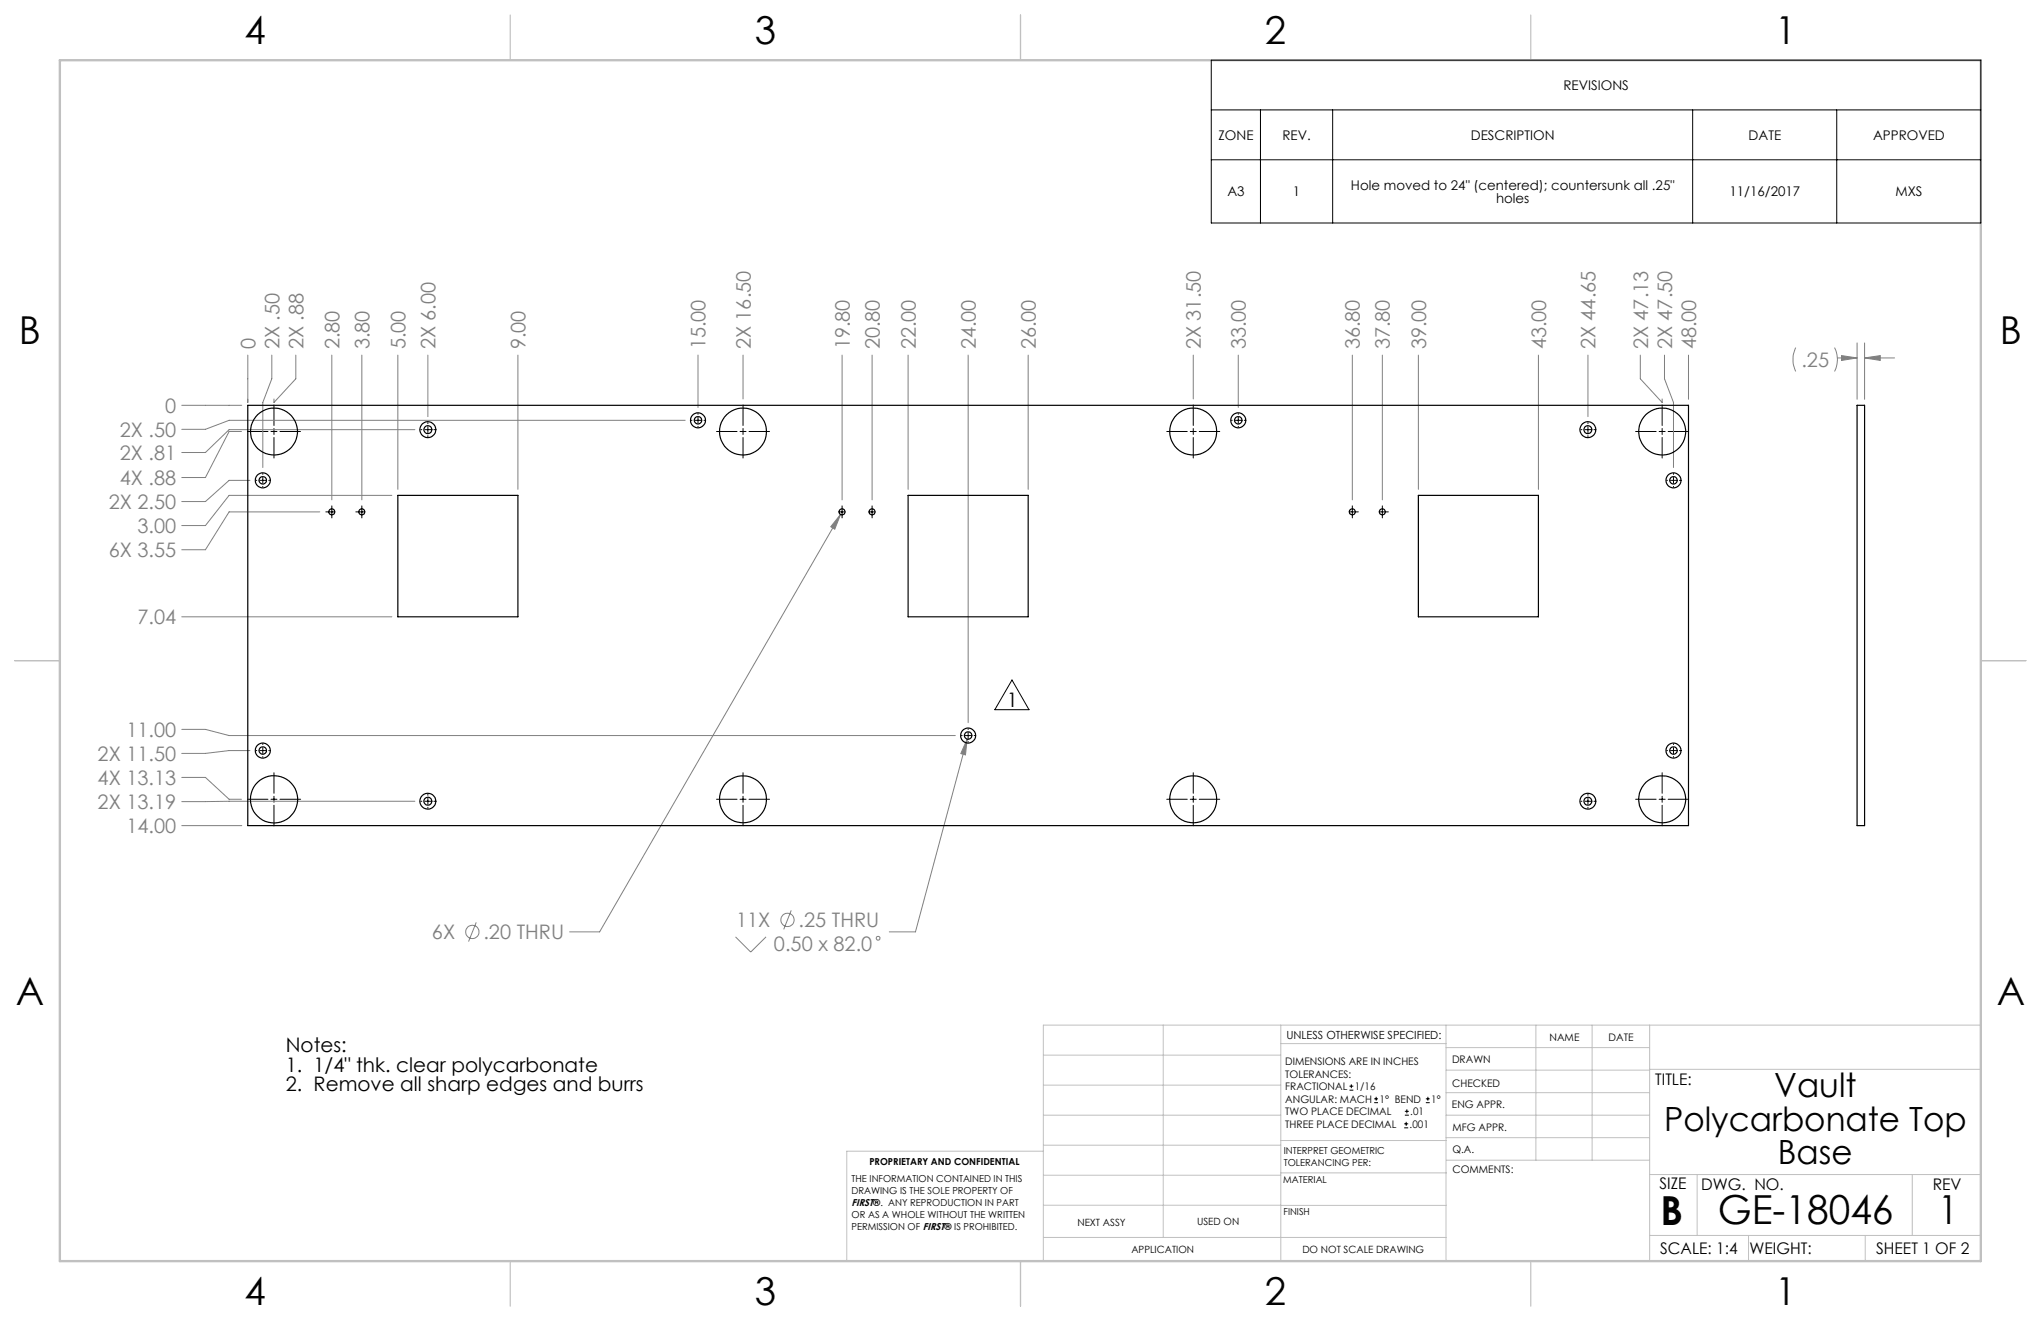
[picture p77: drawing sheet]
<svg xmlns="http://www.w3.org/2000/svg" width="432mm" height="279mm" viewBox="0 0 432 279" stroke-linecap="round" stroke-linejoin="round" font-family="sans-serif">
<defs><g id="words">
<g font-size="8.5">
<text x="351.3" y="259">B</text>
<text x="363.4" y="258.9">GE-18046</text>
<text x="410" y="258.9">1</text>
</g>
<g font-size="8.1">
<text x="51.7" y="9.3">4</text>
<text x="159.7" y="9.3">3</text>
<text x="267.6" y="9.3">2</text>
<text x="375.6" y="9.3">1</text>
<text x="4" y="72.8">B</text>
<text x="423.1" y="72.8">B</text>
<text x="3.3" y="212.5">A</text>
<text x="422.4" y="212.5">A</text>
<text x="51.7" y="276">4</text>
<text x="159.7" y="276">3</text>
<text x="267.6" y="276">2</text>
<text x="375.6" y="276">1</text>
</g>
<g font-size="7.1">
<text x="375.4" y="232.1">Vault</text>
<text x="352.1" y="239.1">Polycarbonate Top</text>
<text x="376.2" y="246.2">Base</text>
</g>
<g font-size="4.2" fill="#808080">
<text x="54" y="73.9" transform="rotate(-90 54 73.9)">0</text>
<text x="59.1" y="73.9" transform="rotate(-90 59.1 73.9)">2X .50</text>
<text x="64.2" y="73.9" transform="rotate(-90 64.2 73.9)">2X .88</text>
<text x="71.8" y="73.9" transform="rotate(-90 71.8 73.9)">2.80</text>
<text x="78.2" y="73.9" transform="rotate(-90 78.2 73.9)">3.80</text>
<text x="85.8" y="73.9" transform="rotate(-90 85.8 73.9)">5.00</text>
<text x="92.1" y="73.9" transform="rotate(-90 92.1 73.9)">2X 6.00</text>
<text x="111.2" y="73.9" transform="rotate(-90 111.2 73.9)">9.00</text>
<text x="149.3" y="73.9" transform="rotate(-90 149.3 73.9)">15.00</text>
<text x="158.8" y="73.9" transform="rotate(-90 158.8 73.9)">2X 16.50</text>
<text x="179.8" y="73.9" transform="rotate(-90 179.8 73.9)">19.80</text>
<text x="186.1" y="73.9" transform="rotate(-90 186.1 73.9)">20.80</text>
<text x="193.7" y="73.9" transform="rotate(-90 193.7 73.9)">22.00</text>
<text x="206.4" y="73.9" transform="rotate(-90 206.4 73.9)">24.00</text>
<text x="219.1" y="73.9" transform="rotate(-90 219.1 73.9)">26.00</text>
<text x="254.1" y="73.9" transform="rotate(-90 254.1 73.9)">2X 31.50</text>
<text x="263.6" y="73.9" transform="rotate(-90 263.6 73.9)">33.00</text>
<text x="287.7" y="73.9" transform="rotate(-90 287.7 73.9)">36.80</text>
<text x="294.1" y="73.9" transform="rotate(-90 294.1 73.9)">37.80</text>
<text x="301.7" y="73.9" transform="rotate(-90 301.7 73.9)">39.00</text>
<text x="327.1" y="73.9" transform="rotate(-90 327.1 73.9)">43.00</text>
<text x="337.6" y="73.9" transform="rotate(-90 337.6 73.9)">2X 44.65</text>
<text x="348.7" y="73.9" transform="rotate(-90 348.7 73.9)">2X 47.13</text>
<text x="353.8" y="73.9" transform="rotate(-90 353.8 73.9)">2X 47.50</text>
<text x="358.8" y="73.9" transform="rotate(-90 358.8 73.9)">48.00</text>
<text x="381.1" y="77.6">.25</text>
<text x="35" y="87.3">0</text>
<text x="25.3" y="92.4">2X .50</text>
<text x="25.3" y="97.3">2X .81</text>
<text x="23" y="107.7">2X 2.50</text>
<text x="25.3" y="102.6">4X .88</text>
<text x="29.1" y="112.8">3.00</text>
<text x="23" y="117.9">6X 3.55</text>
<text x="29.1" y="132">7.04</text>
<text x="26.8" y="155.8">11.00</text>
<text x="20.7" y="160.9">2X 11.50</text>
<text x="20.7" y="166">4X 13.13</text>
<text x="20.7" y="171.1">2X 13.19</text>
<text x="26.8" y="176.2">14.00</text>
<text x="155.7" y="196.1">11X</text>
<text x="168.9" y="196.1">.25 THRU</text>
<text x="91.4" y="198.6">6X</text>
<text x="102.3" y="198.6">.20 THRU</text>
<text x="163.7" y="201.2">0.50 x 82.0</text>
</g>
<g font-size="4.2">
<text x="213" y="149.5">1</text>
<text x="60.5" y="222.5">Notes:</text>
<text x="60.5" y="226.7">1. 1/4&quot; thk. clear polycarbonate</text>
<text x="60.5" y="230.9">2. Remove all sharp edges and burrs</text>
</g>
<g font-size="3.4">
<text x="350.2" y="229.5">TITLE:</text>
<text x="351.1" y="251.6">SIZE</text>
<text x="359.9" y="251.6">DWG. NO.</text>
<text x="408.9" y="251.7">REV</text>
<text x="351.2" y="265.2">SCALE: 1:4</text>
<text x="370.1" y="265.3">WEIGHT:</text>
<text x="396.9" y="265.2">SHEET 1 OF 2</text>
</g>
<g font-size="2.8">
<text x="330.8" y="19">REVISIONS</text>
<text x="257.8" y="29.6">ZONE</text>
<text x="271.3" y="29.6">REV.</text>
<text x="311.2" y="29.6">DESCRIPTION</text>
<text x="369.9" y="29.6">DATE</text>
<text x="396.3" y="29.6">APPROVED</text>
<text x="259.7" y="41.5">A3</text>
<text x="273.5" y="41.5">1</text>
<text x="285.8" y="40.1">Hole moved to 24&quot; (centered); countersunk all .25&quot;</text>
<text x="365.9" y="41.5">11/16/2017</text>
<text x="401" y="41.5">MXS</text>
<text x="316.5" y="42.9">holes</text>
</g>
<text font-size="2.4" x="272.2" y="219.7">UNLESS OTHERWISE SPECIFIED:</text>
<g font-size="2.2">
<text x="327.8" y="220.1">NAME</text>
<text x="340.3" y="220.2">DATE</text>
<text x="271.9" y="225.3">DIMENSIONS ARE IN INCHES</text>
<text x="271.9" y="227.9">TOLERANCES:</text>
<text x="307.2" y="224.9">DRAWN</text>
<text x="271.9" y="230.6">FRACTIONAL</text>
<text x="271.9" y="233.2">ANGULAR: MACH</text>
<text x="286.6" y="230.6">1/16</text>
<text x="291.9" y="233.2">1° BEND</text>
<text x="302.8" y="233.2">1°</text>
<text x="307.3" y="229.8">CHECKED</text>
<text x="271.9" y="238.5">THREE PLACE DECIMAL</text>
<text x="271.9" y="235.9">TWO PLACE DECIMAL</text>
<text x="298.2" y="238.5">.001</text>
<text x="298.4" y="235.9">.01</text>
<text x="307.2" y="234.5">ENG APPR.</text>
<text x="307.3" y="239.2">MFG APPR.</text>
<text x="307.3" y="243.9">Q.A.</text>
<text x="307.3" y="248.1">COMMENTS:</text>
</g>
<g font-size="2.1">
<text x="180.2" y="255.1">FIRST®. ANY REPRODUCTION IN PART</text>
<text x="227.9" y="259.2">NEXT ASSY</text>
<text x="253.3" y="259.2">USED ON</text>
<text x="239.3" y="265">APPLICATION</text>
<text x="275.5" y="265.1">DO NOT SCALE DRAWING</text>
</g>
<g font-size="2">
<text x="271.6" y="244.1">INTERPRET GEOMETRIC</text>
<text x="180.2" y="250">THE INFORMATION CONTAINED IN THIS</text>
<text x="183.9" y="246.4">PROPRIETARY AND CONFIDENTIAL</text>
<text x="271.5" y="250.2">MATERIAL</text>
<text x="271.6" y="246.6">TOLERANCING PER:</text>
<text x="180.2" y="257.6">OR AS A WHOLE WITHOUT THE WRITTEN</text>
<text x="180.2" y="252.5">DRAWING IS THE SOLE PROPERTY OF</text>
<text x="271.5" y="257">FINISH</text>
<text x="180.2" y="260.1">PERMISSION OF FIRST® IS PROHIBITED.</text>
</g>
</g></defs>
<g fill="none" stroke="#c0c0c0" stroke-width=".21">
<path d="M246.1 216.8v44.9M271 216.8v49.9M305.9 216.8v49.9M324.9 216.8v28.6M336.8 216.8v28.6M349 216.8v49.9M419.1 216.8h-198.4v49.9M220.7 235.9h50.3M220.7 229.5h50.3M220.7 223.2h50.3M271 220.7h34.9M305.9 231.1h43.1"/>
<path d="M305.9 226.3h43.1M305.9 221.6h43.1M305.9 235.9h43.1M349 226.2h70.1M220.7 254.9l85.2 .1M220.7 248.6h50.3M220.7 242.2h50.3M220.7 243.5h-41.6v23.2M271 248.1h35M271 241.2h35M305.9 240.6h43.1M306 245.4h43"/>
<path d="M349 248.4h70.1M359.1 248.4v12.9M404.6 248.4v12.9M220.7 261.7h85.2M349 261.3h70.1M369.9 261.3v5.4M394.6 261.3v5.4"/>
</g>
<path d="M108 3.2v9.5M215.9 3.2v9.5M323.8 3.2v9.5M3.1 139.7h9.6M419.1 139.7h9.5M108 266.7v9.6M215.9 266.7v9.6M323.8 266.7v9.6" fill="none" stroke="#c0c0c0" stroke-width=".25"/>
<path d="M12.7 12.7h406.4v254h-406.4z" fill="none" stroke="#c0c0c0" stroke-width=".5"/>
<g fill="none" stroke="#808080" stroke-width=".21">
<path d="M52.4 75.1v10M57.5 75.1v5l-1.9 5v13.8M62.6 75.1v5l-4.6 5v-.7M70.2 75.1v30.6M76.6 75.1v30.6M84.2 75.1v28.4M90.5 75.1v13M109.6 75.1v28.4M147.7 75.1v11.1M157.2 75.1v9.3M178.2 75.1v30.6M184.5 75.1v30.6"/>
<path d="M192.1 75.1v28.4M204.8 75.1v77.8M217.5 75.1v28.4M252.4 75.1v9.3M262 75.1v11.1M286.1 75.1v30.6M292.5 75.1v30.6M300.1 75.1v28.4M325.5 75.1v28.4M336 75.1v13M347 75.1v5l4.6 5v-.7M352.1 75.1v5l1.9 5v13.8"/>
<path d="M357.2 75.1v9.4M379.9 73.5a5.9 5.9 0 0 0 0 5.1M388.1 73.5a5.6 5.6 0 0 1 0 5.1M388.7 75.7h4.2M389.6 75.2l3.3 .5-3.3 .5zM392.9 72.5v12M394.5 75.7l3.3-.5v1zM394.5 72.5v12M394.5 75.7h6.3M38.5 85.7h12.7M51.1 91.3h-2.6l-5 9.7h-5M87.8 90.9h-39.3l-5 4.8h-5"/>
<path d="M145 88.9h-96.5l-5 1.9h-5M52.9 101.6h-4.4l-5 4.5h-5M67.7 108.3h-19.2l-5 8h-5M82.9 104.8h-34.4l-5 6.4h-5M177.8 108.8l-1.2 3.1-.8-.5zM177.8 108.8l-50.9 88.3h-6.4M38.5 130.5h44.4M38.5 154.3h5l5 1.3h153.6M52.9 158.8h-4.4l-5 .5h-5M204.6 156.4l-.3 3.3-1-.3zM204.6 156.4l-10.9 40.7h-5.6M38.5 164.4h5l5 4.7h2.6"/>
<path d="M38.5 174.6h12.7M87.8 169.5h-49.3M100.8 195.1l-1.7 4M155.6 198.2l3.2 3.2 3.3-3.2M167.4 192.5l-1.6 4.1"/>
<circle cx="99.9" cy="197.1" r="1.41"/>
<circle cx="166.6" cy="194.6" r="1.41"/>
<circle cx="185.8" cy="198.4" r=".41"/>
</g>
<g fill="none" stroke="#000" stroke-width=".21">
<path d="M256.3 12.7h162.8v34.5h-162.8zM256.3 23.2h162.8M256.3 33.8h162.8M266.7 23.2v24M281.9 23.2v24M358.1 23.2v24M388.6 23.2v24M52.4 91.3h4.3M57.3 91.3h1.3M58 85.7v4.3M58 90.6v1.3M58 92.5v4.4"/>
<path d="M59.2 91.3h4.4M89 90.9h.3M89.9 90.9h1.3M90.5 89.4v.2M90.5 90.2v1.3M90.5 92.1v.3M91.8 90.9h.2M146.2 88.9h.2M147 88.9h1.3M147.7 87.5v.1M147.7 88.3v1.2M147.7 90.2v.1"/>
<path d="M148.9 88.9h.2M151.6 91.3h4.3M156.6 91.3h1.2M157.2 85.7v4.3M157.2 90.6v1.3M157.2 92.5v4.4M158.5 91.3h4.3M246.8 91.3h4.4M251.8 91.3h1.3M252.4 85.7v4.3M252.4 90.6v1.3M252.4 92.5v4.4"/>
<path d="M253.7 91.3h4.4M260.5 88.9h.2M261.3 88.9h1.3M262 87.5v.1M262 88.3v1.2M262 90.2v.1M263.2 88.9h.2M334.5 90.9h.2M335.3 90.9h1.3M336 89.4v.2M336 90.2v1.3M336 92.1v.3"/>
<path d="M337.2 90.9h.2M346 91.3h4.4M351 91.3h1.3M351.6 85.7v4.3M351.6 90.6v1.3M351.6 92.5v4.4M352.9 91.3h4.4M54.2 101.6h.1M55 101.6h1.2M55.6 100.2v.1M55.6 101v1.2M55.6 102.9v.1"/>
<path d="M56.9 101.6h.1M68.9 108.3h1.9M70.2 107v2.5M75.3 108.3h1.9M76.6 107v2.5M177.5 108.3h1.3M178.2 107v2.5M183.9 108.3h1.2M184.5 107v2.5M285.5 108.3h1.9M286.1 107v2.5M291.8 108.3h1.9"/>
<path d="M292.5 107v2.5M352.6 101.6h.2M353.4 101.6h1.3M354 100.2v.1M354 101v1.2M354 102.9v.1M355.3 101.6h.2M54.2 158.7h.1M55 158.7h1.2M55.6 157.3v.2M55.6 158.1v1.3M56.9 158.7h.1"/>
<path d="M203.4 155.6h.2M204.2 155.6h1.3M204.8 154.1v.2M204.8 154.9v1.3M204.8 156.8v.2M206.1 155.6h.1M214.1 143.8l3.6 6.3h-7.2zM352.6 158.7h.2M353.4 158.7h1.3M354 157.3v.2M354 158.1v1.3M355.3 158.7h.2"/>
<path d="M52.4 169.1h4.3M55.6 160v.2M57.3 169.1h1.3M58 163.4v4.4M58 168.4v1.3M58 170.3v4.4M59.2 169.1h4.4M89 169.5h.3M89.9 169.5h1.3M90.5 168v.2M90.5 168.8v1.3M90.5 170.7v.3"/>
<path d="M91.8 169.5h.2M151.6 169.1h4.3M156.6 169.1h1.2M157.2 163.4v4.4M157.2 168.4v1.3M157.2 170.3v4.4M158.5 169.1h4.3M246.8 169.1h4.4M251.8 169.1h1.3M252.4 163.4v4.4M252.4 168.4v1.3M252.4 170.3v4.4"/>
<path d="M253.7 169.1h4.4M334.5 169.5h.2M335.3 169.5h1.3M336 168v.2M336 168.8v1.3M336 170.7v.3M337.2 169.5h.2M346 169.1h4.4M351 169.1h1.3M351.6 163.4v4.4M351.6 168.4v1.3M351.6 170.3v4.4"/>
<path d="M352.9 169.1h4.4M354 160v.2"/>
</g>
<path d="M177.8 108.8l-2 2.6 .8 .5zM204.6 156.4l-1.3 3 1 .3zM394.5 75.7l3.3-.5v1zM389.6 75.2l3.3 .5-3.3 .5z" fill="#808080"/>
<g fill="none" stroke="#000" stroke-width=".25">
<path d="M52.4 85.7h304.8v88.9h-304.8zM392.9 85.7h1.6v88.9h-1.6zM84.2 104.8h25.4v25.7h-25.4zM192.1 104.8h25.4v25.7h-25.4zM300.1 104.8h25.4v25.7h-25.4z"/>
<circle cx="58" cy="91.3" r="5"/>
<circle cx="90.5" cy="90.9" r=".85"/>
<circle cx="90.5" cy="90.9" r="1.68"/>
<circle cx="147.7" cy="88.9" r=".79"/>
<circle cx="147.7" cy="88.9" r="1.59"/>
<circle cx="157.2" cy="91.3" r="5"/>
<circle cx="252.4" cy="91.3" r="5"/>
<circle cx="262" cy="88.9" r=".79"/>
<circle cx="262" cy="88.9" r="1.59"/>
<circle cx="335.9" cy="90.9" r=".85"/>
<circle cx="335.9" cy="90.9" r="1.67"/>
<circle cx="351.6" cy="91.3" r="5"/>
<circle cx="55.6" cy="101.6" r=".79"/>
<circle cx="55.6" cy="101.6" r="1.59"/>
<circle cx="70.2" cy="108.3" r=".64"/>
<circle cx="76.6" cy="108.3" r=".64"/>
<circle cx="178.2" cy="108.3" r=".64"/>
<circle cx="184.5" cy="108.3" r=".64"/>
<circle cx="286.1" cy="108.3" r=".64"/>
<circle cx="292.5" cy="108.3" r=".64"/>
<circle cx="354" cy="101.6" r=".79"/>
<circle cx="354" cy="101.6" r="1.59"/>
<circle cx="55.6" cy="158.7" r=".79"/>
<circle cx="55.6" cy="158.8" r="1.59"/>
<circle cx="204.8" cy="155.6" r=".79"/>
<circle cx="204.8" cy="155.6" r="1.59"/>
<circle cx="354" cy="158.7" r=".79"/>
<circle cx="354" cy="158.8" r="1.59"/>
<circle cx="58" cy="169.1" r="5"/>
<circle cx="90.5" cy="169.5" r="1.69"/>
<circle cx="90.5" cy="169.5" r=".84"/>
<circle cx="157.2" cy="169.1" r="5"/>
<circle cx="252.4" cy="169.1" r="5"/>
<circle cx="335.9" cy="169.5" r=".84"/>
<circle cx="335.9" cy="169.5" r="1.68"/>
<circle cx="351.6" cy="169.1" r="5"/>
</g>
<g fill="none" stroke="#000" stroke-width=".21">
<path d="M285.5 230.6h.8M285.5 229.7h.8M285.9 229.3v.9M290.7 233.2h.8M290.7 232.4h.8M291.1 232v.8M297.1 238.5h.8M297.1 237.7h.8M297.2 235.9h.9M297.2 235.1h.9M297.5 237.3v.8M297.6 234.6v.9"/>
<path d="M301.7 233.2h.8M301.7 232.4h.8M302.1 232v.8"/>
</g>
<use href="#words"/>
</svg>
